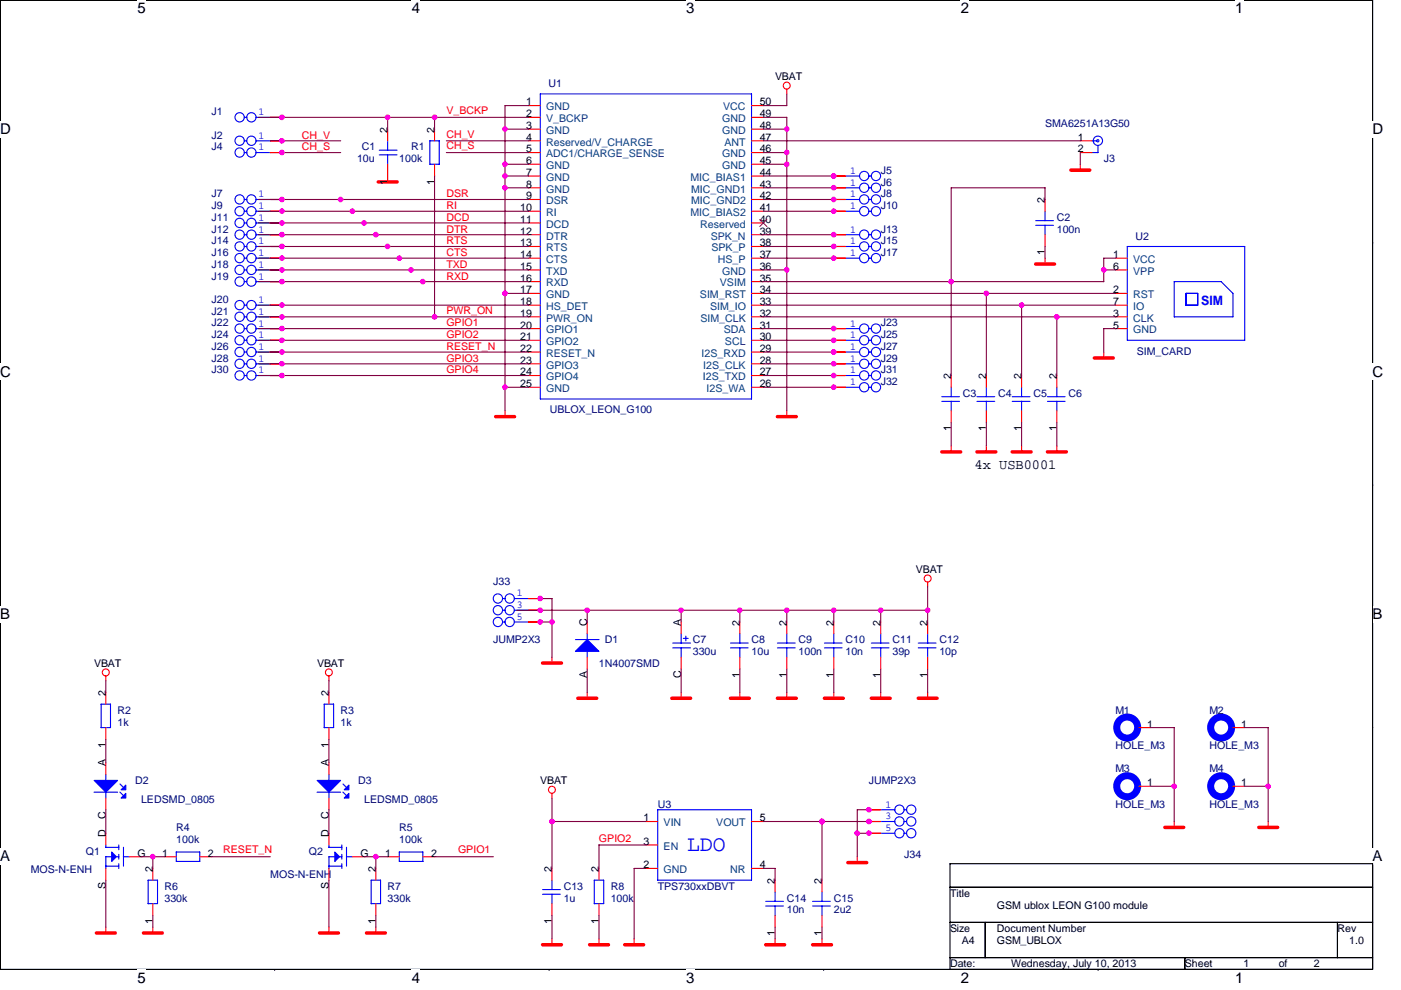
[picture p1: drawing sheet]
<svg xmlns="http://www.w3.org/2000/svg" width="297mm" height="210mm" viewBox="0 0 297 210" stroke-linecap="round" stroke-linejoin="round" font-family="sans-serif">
<defs><g id="words">
<text font-size="4.7" fill="#00f" x="145.7" y="180.5">LDO</text>
<g font-size="3.2">
<text x="29.1" y="2.8">5</text>
<text x="87.3" y="2.8">4</text>
<text x="145.5" y="2.8">3</text>
<text x="203.7" y="2.8">2</text>
<text x="261.9" y="2.8">1</text>
<text x="0" y="28.5">D</text>
<text x="291" y="28.5">D</text>
<text x="0" y="79.9">C</text>
<text x="291" y="79.9">C</text>
<text x="0" y="131.3">B</text>
<text x="291" y="131.3">B</text>
<text x="0" y="182.7">A</text>
<text x="291" y="182.7">A</text>
<text x="29.1" y="208.4">5</text>
<text x="87.3" y="208.4">4</text>
<text x="145.5" y="208.4">3</text>
<text x="203.7" y="208.4">2</text>
<text x="261.9" y="208.4">1</text>
</g>
<text font-size="3" x="206.6" y="99.4">4x USB0001</text>
<text font-size="2.7" fill="#00f" x="254.7" y="64.8">SIM</text>
<g font-size="2.2">
<text x="164.3" y="17">VBAT</text>
<text x="111.6" y="22.4">1</text>
<text x="161.1" y="22.4">50</text>
<text x="82.2" y="28.1" transform="rotate(-90 82.2 28.1)">2</text>
<text x="92.1" y="28.1" transform="rotate(-90 92.1 28.1)">2</text>
<text x="111.6" y="24.9">2</text>
<text x="111.6" y="27.4">3</text>
<text x="111.6" y="29.8">4</text>
<text x="161.1" y="29.8">47</text>
<text x="161.1" y="27.4">48</text>
<text x="161.1" y="24.9">49</text>
<text x="228.6" y="29.8">1</text>
<text x="111.6" y="32.3">5</text>
<text x="111.6" y="34.8">6</text>
<text x="161.1" y="34.8">45</text>
<text x="161.1" y="32.3">46</text>
<text x="228.6" y="32.3">2</text>
<text x="82.2" y="39.2" transform="rotate(-90 82.2 39.2)">1</text>
<text x="92.1" y="39.2" transform="rotate(-90 92.1 39.2)">1</text>
<text x="111.6" y="37.3">7</text>
<text x="111.6" y="39.8">8</text>
<text x="161.1" y="39.8">43</text>
<text x="161.1" y="37.3">44</text>
<text x="110.3" y="44.8">10</text>
<text x="110.3" y="47.3">11</text>
<text x="111.6" y="42.3">9</text>
<text x="161.1" y="47.3">40</text>
<text x="161.1" y="44.8">41</text>
<text x="161.1" y="42.3">42</text>
<text x="221.5" y="43.1" transform="rotate(-90 221.5 43.1)">2</text>
<text x="110.3" y="49.8">12</text>
<text x="110.3" y="52.3">13</text>
<text x="161.1" y="52.3">38</text>
<text x="161.1" y="49.8">39</text>
<text x="110.3" y="54.7">14</text>
<text x="110.3" y="57.2">15</text>
<text x="110.3" y="59.7">16</text>
<text x="161.1" y="59.7">35</text>
<text x="161.1" y="57.2">36</text>
<text x="161.1" y="54.7">37</text>
<text x="221.5" y="54.1" transform="rotate(-90 221.5 54.1)">1</text>
<text x="236" y="54.7">1</text>
<text x="236" y="57.2">6</text>
<text x="110.3" y="62.2">17</text>
<text x="110.3" y="64.7">18</text>
<text x="161.1" y="64.7">33</text>
<text x="161.1" y="62.2">34</text>
<text x="236" y="62.2">2</text>
<text x="236" y="64.7">7</text>
<text x="110.3" y="67.2">19</text>
<text x="110.3" y="69.7">20</text>
<text x="161.1" y="69.7">31</text>
<text x="161.1" y="67.2">32</text>
<text x="236" y="67.2">3</text>
<text x="236" y="69.7">5</text>
<text x="110.3" y="72.2">21</text>
<text x="110.3" y="74.7">22</text>
<text x="110.3" y="77.2">23</text>
<text x="161.1" y="77.2">28</text>
<text x="161.1" y="74.7">29</text>
<text x="161.1" y="72.2">30</text>
<text x="110.3" y="79.6">24</text>
<text x="110.3" y="82.1">25</text>
<text x="161.1" y="82.1">26</text>
<text x="161.1" y="79.6">27</text>
<text x="201.7" y="80.4" transform="rotate(-90 201.7 80.4)">2</text>
<text x="209.1" y="80.4" transform="rotate(-90 209.1 80.4)">2</text>
<text x="216.6" y="80.4" transform="rotate(-90 216.6 80.4)">2</text>
<text x="224" y="80.4" transform="rotate(-90 224 80.4)">2</text>
<text x="201.7" y="91.5" transform="rotate(-90 201.7 91.5)">1</text>
<text x="209.1" y="91.5" transform="rotate(-90 209.1 91.5)">1</text>
<text x="216.6" y="91.5" transform="rotate(-90 216.6 91.5)">1</text>
<text x="224" y="91.5" transform="rotate(-90 224 91.5)">1</text>
<text x="194.2" y="121.5">VBAT</text>
<text x="124.5" y="132.7" transform="rotate(-90 124.5 132.7)">C</text>
<text x="144.4" y="132.7" transform="rotate(-90 144.4 132.7)">A</text>
<text x="156.8" y="132.7" transform="rotate(-90 156.8 132.7)">2</text>
<text x="166.8" y="132.7" transform="rotate(-90 166.8 132.7)">2</text>
<text x="176.8" y="132.7" transform="rotate(-90 176.8 132.7)">2</text>
<text x="186.7" y="132.7" transform="rotate(-90 186.7 132.7)">2</text>
<text x="196.7" y="132.7" transform="rotate(-90 196.7 132.7)">2</text>
<text x="20" y="141.4">VBAT</text>
<text x="67.2" y="141.4">VBAT</text>
<text x="124.5" y="143.7" transform="rotate(-90 124.5 143.7)">A</text>
<text x="144.4" y="143.7" transform="rotate(-90 144.4 143.7)">C</text>
<text x="156.8" y="143.7" transform="rotate(-90 156.8 143.7)">1</text>
<text x="166.8" y="143.7" transform="rotate(-90 166.8 143.7)">1</text>
<text x="176.8" y="143.7" transform="rotate(-90 176.8 143.7)">1</text>
<text x="186.7" y="143.7" transform="rotate(-90 186.7 143.7)">1</text>
<text x="196.7" y="143.7" transform="rotate(-90 196.7 143.7)">1</text>
<text x="22.4" y="147.6" transform="rotate(-90 22.4 147.6)">2</text>
<text x="69.7" y="147.6" transform="rotate(-90 69.7 147.6)">2</text>
<text x="243.2" y="154.3">1</text>
<text x="263.1" y="154.3">1</text>
<text x="22.4" y="158.7" transform="rotate(-90 22.4 158.7)">1</text>
<text x="69.7" y="158.7" transform="rotate(-90 69.7 158.7)">1</text>
<text x="22.4" y="162.6" transform="rotate(-90 22.4 162.6)">A</text>
<text x="69.7" y="162.6" transform="rotate(-90 69.7 162.6)">A</text>
<text x="114.6" y="166.3">VBAT</text>
<text x="243.2" y="166.8">1</text>
<text x="263.1" y="166.8">1</text>
<text x="22.4" y="173.6" transform="rotate(-90 22.4 173.6)">C</text>
<text x="69.7" y="173.6" transform="rotate(-90 69.7 173.6)">C</text>
<text x="22.4" y="177.5" transform="rotate(-90 22.4 177.5)">D</text>
<text x="69.7" y="177.5" transform="rotate(-90 69.7 177.5)">D</text>
<text x="136.5" y="174.2">1</text>
<text x="136.5" y="179.2">3</text>
<text x="161.1" y="174.2">5</text>
<text x="29.2" y="181.7">G</text>
<text x="32.4" y="185" transform="rotate(-90 32.4 185)">2</text>
<text x="34.4" y="181.7">1</text>
<text x="44.1" y="181.7">2</text>
<text x="76.5" y="181.7">G</text>
<text x="79.7" y="185" transform="rotate(-90 79.7 185)">2</text>
<text x="81.7" y="181.7">1</text>
<text x="91.4" y="181.7">2</text>
<text x="117" y="185" transform="rotate(-90 117 185)">2</text>
<text x="127" y="185" transform="rotate(-90 127 185)">2</text>
<text x="136.5" y="184.2">2</text>
<text x="161.1" y="184.2">4</text>
<text x="22.4" y="188.5" transform="rotate(-90 22.4 188.5)">S</text>
<text x="69.7" y="188.5" transform="rotate(-90 69.7 188.5)">S</text>
<text x="164.3" y="187.5" transform="rotate(-90 164.3 187.5)">2</text>
<text x="174.3" y="187.5" transform="rotate(-90 174.3 187.5)">2</text>
<text x="201.4" y="190.2">Title</text>
<text x="32.4" y="196" transform="rotate(-90 32.4 196)">1</text>
<text x="79.7" y="196" transform="rotate(-90 79.7 196)">1</text>
<text x="117" y="196" transform="rotate(-90 117 196)">1</text>
<text x="127" y="196" transform="rotate(-90 127 196)">1</text>
<text x="201.4" y="197.7">Size</text>
<text x="211.4" y="197.7">Document Number</text>
<text x="211.4" y="192.7">GSM ublox LEON G100 module</text>
<text x="283.6" y="197.7">Rev</text>
<text x="164.3" y="198.5" transform="rotate(-90 164.3 198.5)">1</text>
<text x="174.3" y="198.5" transform="rotate(-90 174.3 198.5)">1</text>
<text x="203.9" y="200.2">A4</text>
<text x="211.4" y="200.2">GSM_UBLOX</text>
<text x="286" y="200.2">1.0</text>
<text x="201.4" y="205.1">Date:</text>
<text x="214.4" y="205.1">Wednesday, July 10, 2013</text>
<text x="251.2" y="205.1">Sheet</text>
<text x="263.6" y="205.1">1</text>
<text x="271.1" y="205.1">of</text>
<text x="278.6" y="205.1">2</text>
</g>
<g font-size="2.2" fill="#004080">
<text x="115.8" y="23.4">GND</text>
<text x="153.3" y="23.4">VCC</text>
<text x="115.8" y="25.9">V_BCKP</text>
<text x="115.8" y="28.4">GND</text>
<text x="153.1" y="28.4">GND</text>
<text x="153.1" y="25.9">GND</text>
<text x="115.8" y="30.9">Reserved/V_CHARGE</text>
<text x="115.8" y="33.4">ADC1/CHARGE_SENSE</text>
<text x="115.8" y="35.9">GND</text>
<text x="153.1" y="35.9">GND</text>
<text x="153.1" y="33.4">GND</text>
<text x="153.6" y="30.9">ANT</text>
<text x="115.8" y="38.4">GND</text>
<text x="115.8" y="40.9">GND</text>
<text x="146.4" y="38.4">MIC_BIAS1</text>
<text x="146.5" y="40.9">MIC_GND1</text>
<text x="115.8" y="43.3">DSR</text>
<text x="115.8" y="45.8">RI</text>
<text x="146.4" y="45.8">MIC_BIAS2</text>
<text x="146.5" y="43.3">MIC_GND2</text>
<text x="115.8" y="48.3">DCD</text>
<text x="115.8" y="50.8">DTR</text>
<text x="115.8" y="53.3">RTS</text>
<text x="148.5" y="48.3">Reserved</text>
<text x="150.7" y="50.8">SPK_N</text>
<text x="150.8" y="53.3">SPK_P</text>
<text x="115.8" y="55.8">CTS</text>
<text x="115.8" y="58.3">TXD</text>
<text x="152.2" y="55.8">HS_P</text>
<text x="153.1" y="58.3">GND</text>
<text x="240.3" y="55.8">VCC</text>
<text x="240.3" y="58.3">VPP</text>
<text x="115.8" y="60.7">RXD</text>
<text x="115.8" y="63.2">GND</text>
<text x="115.8" y="65.7">HS_DET</text>
<text x="148.4" y="63.2">SIM_RST</text>
<text x="150.5" y="65.7">SIM_IO</text>
<text x="152.6" y="60.7">VSIM</text>
<text x="240.3" y="63.2">RST</text>
<text x="240.3" y="65.7">IO</text>
<text x="115.8" y="68.2">PWR_ON</text>
<text x="115.8" y="70.7">GPIO1</text>
<text x="148.5" y="68.2">SIM_CLK</text>
<text x="153.5" y="70.7">SDA</text>
<text x="240.3" y="68.2">CLK</text>
<text x="240.3" y="70.7">GND</text>
<text x="115.8" y="73.2">GPIO2</text>
<text x="115.8" y="75.7">RESET_N</text>
<text x="148.7" y="75.7">I2S_RXD</text>
<text x="153.7" y="73.2">SCL</text>
<text x="115.8" y="78.2">GPIO3</text>
<text x="115.8" y="80.7">GPIO4</text>
<text x="115.8" y="83.2">GND</text>
<text x="149" y="80.7">I2S_TXD</text>
<text x="149.1" y="78.2">I2S_CLK</text>
<text x="149.8" y="83.2">I2S_WA</text>
<text x="140.7" y="175.3">VIN</text>
<text x="151.9" y="175.3">VOUT</text>
<text x="140.7" y="185.2">GND</text>
<text x="140.7" y="180.2">EN</text>
<text x="154.8" y="185.2">NR</text>
</g>
<g font-size="2.2" fill="#000080">
<text x="116.3" y="18.5">U1</text>
<text x="44.8" y="24.4">J1</text>
<text x="44.8" y="29.4">J2</text>
<text x="221.6" y="26.9">SMA6251A13G50</text>
<text x="44.8" y="31.9">J4</text>
<text x="75.7" y="34.4">10u</text>
<text x="76.7" y="31.9">C1</text>
<text x="84.7" y="34.4">100k</text>
<text x="87.2" y="31.9">R1</text>
<text x="234" y="34.4">J3</text>
<text x="44.8" y="41.9">J7</text>
<text x="186.7" y="41.9">J8</text>
<text x="186.7" y="36.9">J5</text>
<text x="186.7" y="39.4">J6</text>
<text x="44.8" y="44.3">J9</text>
<text x="44.8" y="46.8">J11</text>
<text x="186.7" y="44.3">J10</text>
<text x="224.1" y="46.8">C2</text>
<text x="44.8" y="49.3">J12</text>
<text x="44.8" y="51.8">J14</text>
<text x="186.7" y="49.3">J13</text>
<text x="186.7" y="51.8">J15</text>
<text x="224.1" y="49.3">100n</text>
<text x="240.7" y="50.8">U2</text>
<text x="44.8" y="54.3">J16</text>
<text x="44.8" y="56.8">J18</text>
<text x="44.8" y="59.3">J19</text>
<text x="186.7" y="54.3">J17</text>
<text x="44.8" y="64.3">J20</text>
<text x="44.8" y="66.8">J21</text>
<text x="44.8" y="69.2">J22</text>
<text x="44.8" y="71.7">J24</text>
<text x="186.7" y="69.2">J23</text>
<text x="186.7" y="71.7">J25</text>
<text x="44.8" y="74.2">J26</text>
<text x="44.8" y="76.7">J28</text>
<text x="186.7" y="74.2">J27</text>
<text x="186.7" y="76.7">J29</text>
<text x="241" y="75.2">SIM_CARD</text>
<text x="44.8" y="79.2">J30</text>
<text x="186.7" y="79.2">J31</text>
<text x="186.7" y="81.7">J32</text>
<text x="116.5" y="87.7">UBLOX_LEON_G100</text>
<text x="204.1" y="84.2">C3</text>
<text x="211.6" y="84.2">C4</text>
<text x="219.1" y="84.2">C5</text>
<text x="226.6" y="84.2">C6</text>
<text x="104.6" y="124">J33</text>
<text x="104.6" y="136.4">JUMP2X3</text>
<text x="128.2" y="136.4">D1</text>
<text x="146.9" y="136.4">C7</text>
<text x="159.3" y="136.4">C8</text>
<text x="169.3" y="136.4">C9</text>
<text x="179.3" y="136.4">C10</text>
<text x="189.2" y="136.4">C11</text>
<text x="199.2" y="136.4">C12</text>
<text x="127" y="141.4">1N4007SMD</text>
<text x="146.9" y="138.9">330u</text>
<text x="159.3" y="138.9">10u</text>
<text x="169.3" y="138.9">100n</text>
<text x="179.3" y="138.9">10n</text>
<text x="189.2" y="138.9">39p</text>
<text x="199.2" y="138.9">10p</text>
<text x="24.9" y="151.4">R2</text>
<text x="24.9" y="153.9">1k</text>
<text x="72.2" y="151.4">R3</text>
<text x="72.2" y="153.9">1k</text>
<text x="236.5" y="151.4">M1</text>
<text x="256.4" y="151.4">M2</text>
<text x="236.5" y="158.9">HOLE_M3</text>
<text x="256.4" y="158.9">HOLE_M3</text>
<text x="28.7" y="166.3">D2</text>
<text x="76" y="166.3">D3</text>
<text x="184.2" y="166.3">JUMP2X3</text>
<text x="236.5" y="163.8">M3</text>
<text x="256.4" y="163.8">M4</text>
<text x="29.9" y="170.3">LEDSMD_0805</text>
<text x="77.2" y="170.3">LEDSMD_0805</text>
<text x="139.4" y="171.3">U3</text>
<text x="236.5" y="171.3">HOLE_M3</text>
<text x="256.4" y="171.3">HOLE_M3</text>
<text x="37.4" y="176.3">R4</text>
<text x="37.4" y="178.8">100k</text>
<text x="84.7" y="176.3">R5</text>
<text x="84.7" y="178.8">100k</text>
<text x="6.5" y="185.2">MOS-N-ENH</text>
<text x="18.2" y="181.3">Q1</text>
<text x="65.5" y="181.3">Q2</text>
<text x="191.7" y="182">J34</text>
<text x="34.9" y="188.7">R6</text>
<text x="34.9" y="191.2">330k</text>
<text x="57.3" y="186.2">MOS-N-ENH</text>
<text x="82.2" y="188.7">R7</text>
<text x="82.2" y="191.2">330k</text>
<text x="119.5" y="188.7">C13</text>
<text x="119.5" y="191.2">1u</text>
<text x="129.5" y="188.7">R8</text>
<text x="129.5" y="191.2">100k</text>
<text x="139.4" y="188.7">TPS730xxDBVT</text>
<text x="166.8" y="191.2">C14</text>
<text x="176.8" y="191.2">C15</text>
<text x="166.8" y="193.7">10n</text>
<text x="176.8" y="193.7">2u2</text>
</g>
<g font-size="2.2" fill="#00f">
<text x="54.8" y="24.4">1</text>
<text x="54.8" y="29.4">1</text>
<text x="54.8" y="31.9">1</text>
<text x="54.8" y="41.9">1</text>
<text x="180.3" y="41.9">1</text>
<text x="180.3" y="36.9">1</text>
<text x="180.3" y="39.4">1</text>
<text x="54.8" y="44.4">1</text>
<text x="54.8" y="46.9">1</text>
<text x="180.3" y="44.4">1</text>
<text x="54.8" y="49.3">1</text>
<text x="54.8" y="51.8">1</text>
<text x="180.3" y="49.3">1</text>
<text x="180.3" y="51.8">1</text>
<text x="54.8" y="54.3">1</text>
<text x="54.8" y="56.8">1</text>
<text x="54.8" y="59.3">1</text>
<text x="180.3" y="54.3">1</text>
<text x="54.8" y="64.3">1</text>
<text x="54.8" y="66.8">1</text>
<text x="54.8" y="69.3">1</text>
<text x="54.8" y="71.8">1</text>
<text x="180.3" y="69.3">1</text>
<text x="180.3" y="71.8">1</text>
<text x="54.8" y="74.2">1</text>
<text x="54.8" y="76.7">1</text>
<text x="180.3" y="74.2">1</text>
<text x="180.3" y="76.7">1</text>
<text x="54.8" y="79.2">1</text>
<text x="180.3" y="79.2">1</text>
<text x="180.3" y="81.7">1</text>
<text x="109.6" y="126.5">1</text>
<text x="109.6" y="129">3</text>
<text x="109.6" y="131.5">5</text>
<text x="187.7" y="171.3">1</text>
<text x="187.7" y="173.8">3</text>
<text x="187.7" y="176.3">5</text>
</g>
<g font-size="2.2" fill="#f00">
<text x="64" y="29.4">CH_V</text>
<text x="94.6" y="29.2">CH_V</text>
<text x="94.6" y="24.2">V_BCKP</text>
<text x="64" y="31.9">CH_S</text>
<text x="94.6" y="31.6">CH_S</text>
<text x="94.6" y="41.9">DSR</text>
<text x="94.6" y="46.8">DCD</text>
<text x="94.6" y="44.3">RI</text>
<text x="94.6" y="49.3">DTR</text>
<text x="94.6" y="51.8">RTS</text>
<text x="94.6" y="54.3">CTS</text>
<text x="94.6" y="59.3">RXD</text>
<text x="94.6" y="56.8">TXD</text>
<text x="94.6" y="66.5">PWR_ON</text>
<text x="94.6" y="69.2">GPIO1</text>
<text x="94.6" y="71.7">GPIO2</text>
<text x="94.6" y="74.2">RESET_N</text>
<text x="94.6" y="76.7">GPIO3</text>
<text x="94.6" y="79.2">GPIO4</text>
<text x="127" y="178.5">GPIO2</text>
<text x="47.3" y="181">RESET_N</text>
<text x="97.1" y="181">GPIO1</text>
</g>
</g></defs>
<path d="M0 0h291v205.6h-291z" fill="none" stroke="#000" stroke-width=".21"/>
<g fill="#fff">
<path d="M29.1 0h1.8v3.5h-1.8z"/>
<path d="M29.1 205.6h1.8v3.5h-1.8z"/>
</g>
<path d="M58.2 0h.1M58.2 205.6h.1" fill="none" stroke="#000" stroke-width=".23"/>
<g fill="#fff">
<path d="M87.3 0h1.8v3.5h-1.8z"/>
<path d="M87.3 205.6h1.8v3.5h-1.8z"/>
</g>
<path d="M116.4 0h.1M116.4 205.6h.1" fill="none" stroke="#000" stroke-width=".23"/>
<g fill="#fff">
<path d="M145.5 0h1.8v3.5h-1.8z"/>
<path d="M145.5 205.6h1.8v3.5h-1.8z"/>
</g>
<path d="M174.6 0h.1M174.6 205.6h.1" fill="none" stroke="#000" stroke-width=".23"/>
<g fill="#fff">
<path d="M203.7 0h1.8v3.5h-1.8z"/>
<path d="M203.7 205.6h1.8v3.5h-1.8z"/>
</g>
<path d="M232.8 0h.1M232.8 205.6h.1" fill="none" stroke="#000" stroke-width=".23"/>
<g fill="#fff">
<path d="M261.9 0h1.7v3.5h-1.7z"/>
<path d="M261.9 205.6h1.7v3.5h-1.7z"/>
<path d="M0 25.7h2.3v3.5h-2.3z"/>
<path d="M291 25.7h2.3v3.5h-2.3z"/>
<path d="M0 77.1h2.3v3.5h-2.3z"/>
<path d="M291 77.1h2.3v3.5h-2.3z"/>
</g>
<path d="M0 51.4h.1M291 51.4h.1" fill="none" stroke="#000" stroke-width=".23"/>
<g fill="#fff">
<path d="M0 128.5h2.1v3.5h-2.1z"/>
<path d="M291 128.5h2.1v3.5h-2.1z"/>
</g>
<path d="M0 102.8h.1M291 102.8h.1" fill="none" stroke="#000" stroke-width=".23"/>
<g fill="#fff">
<path d="M0 179.9h2.2v3.5h-2.2z"/>
<path d="M291 179.9h2.1v3.5h-2.1z"/>
</g>
<path d="M0 154.2h.1M291 154.2h.1M201.4 183.2h89.6v22.4h-89.6zM201.4 188.2h89.6M201.4 195.6h89.6M208.9 195.6v7.5M283.6 195.6v7.5M201.4 203.1h89.6M251.2 203.1v2.5" fill="none" stroke="#000" stroke-width=".23"/>
<g fill="none" stroke="#f00" stroke-width=".23">
<path d="M166.8 18.9v1M57.3 24.9h2.5M57.3 29.9h2.5M57.3 32.4h2.5M82.2 27.4v2.5M82.2 34.8v3.8M92.1 27.4v2.5M92.1 34.8v2.5M112.1 22.4h2.5M112.1 24.9h2.5M112.1 27.4h2.5M112.1 29.9h2.5"/>
<path d="M112.1 32.4h2.5M112.1 34.8h2.5M112.1 37.3h2.5M112.1 39.8h2.5M159.3 22.4h2.5M159.3 24.9h2.5M159.3 27.4h2.5M159.3 29.9h2.5M159.3 32.4h2.5M159.3 34.8h2.5M159.3 37.3h2.5M159.3 39.8h2.5"/>
<path d="M176.8 37.3h2.5M176.8 39.8h2.5M229 34.8v1.3M229 29.9h2.5M229 32.4h2.5M57.3 42.3h2.5M57.3 44.8h2.5M57.3 47.3h2.5M57.3 49.8h2.5M57.3 52.3h2.5M57.3 54.8h2.5M57.3 57.3h2.5"/>
<path d="M57.3 59.7h2.5M112.1 42.3h2.5M112.1 44.8h2.5M112.1 47.3h2.5M112.1 49.8h2.5M112.1 52.3h2.5M112.1 54.8h2.5M112.1 57.3h2.5M112.1 59.7h2.5M159.3 42.3h2.5M159.3 44.8h2.5M159.3 47.3h2.5"/>
<path d="M159.3 49.8h2.5M159.3 52.3h2.5M159.3 54.8h2.5M159.3 57.3h2.5M159.3 59.7h2.5M176.8 42.3h2.5M176.8 44.8h2.5M176.8 49.8h2.5M176.8 52.3h2.5M176.8 54.8h2.5M221.6 42.3v2.5M221.6 49.8v2.5"/>
<path d="M221.6 54.8v1.2M236.5 54.8h2.5M236.5 57.3h2.5M57.3 79.7h2.5M57.3 64.7h2.5M57.3 67.2h2.5M57.3 69.7h2.5M57.3 72.2h2.5M57.3 74.7h2.5M57.3 77.2h2.5M112.1 79.7h2.5M112.1 62.2h2.5"/>
<path d="M112.1 64.7h2.5M112.1 67.2h2.5M112.1 69.7h2.5M112.1 72.2h2.5M112.1 74.7h2.5M112.1 77.2h2.5M159.3 79.7h2.5M159.3 62.2h2.5M159.3 64.7h2.5M159.3 67.2h2.5M159.3 69.7h2.5M159.3 72.2h2.5"/>
<path d="M159.3 74.7h2.5M159.3 77.2h2.5M176.8 79.7h2.5M176.8 69.7h2.5M176.8 72.2h2.5M176.8 74.7h2.5M176.8 77.2h2.5M201.7 79.7v2.4M209.1 79.7v2.4M216.6 79.7v2.4M224.1 79.7v2.4M234 74.7v1.2"/>
<path d="M236.5 62.2h2.5M236.5 64.7h2.5M236.5 67.2h2.5M236.5 69.7h2.5M107.1 87.1v1.3M112.1 82.1h2.5M159.3 82.1h2.5M166.8 87.1v1.3M176.8 82.1h2.5M201.7 87.1v2.5M201.7 94.6v1.3M209.1 87.1v2.5"/>
<path d="M209.1 94.6v1.3M216.6 87.1v2.5M216.6 94.6v1.3M224.1 87.1v2.5M224.1 94.6v1.3M112.1 127h2.5M112.1 129.4h2.5M112.1 131.9h2.5M117 139.4v1.3M124.5 131.9v2.5M124.5 139.4v2.5M144.4 131.9v2.5"/>
<path d="M144.4 139.4v2.5M156.9 131.9v2.5M156.9 139.4v2.5M166.8 131.9v2.5M166.8 139.4v2.5M176.8 131.9v2.5M176.8 139.4v2.5M186.7 131.9v2.5M186.7 139.4v2.5M196.7 123.5v1M196.7 131.9v2.5M196.7 139.4v2.5"/>
<path d="M22.4 143.4v1M22.4 146.9v2.5M22.4 154.3v2.5M69.7 143.4v1M69.7 146.9v2.5M69.7 154.3v2.5M124.5 146.9v1.2M144.4 146.9v1.2M156.9 146.9v1.2M166.8 146.9v1.2M176.8 146.9v1.2M186.7 146.9v1.2"/>
<path d="M196.7 146.9v1.2M241.5 154.3h2.5M261.4 154.3h2.5M22.4 161.8v2.5M22.4 169.3v2.4M22.4 176.7v2.5M69.7 161.8v2.5M69.7 169.3v2.4M69.7 176.7v2.5M117 168.3v1M136.9 174.2h2.5M136.9 179.2h2.5"/>
<path d="M159.3 174.2h2.5M184.2 171.7h2.5M184.2 174.2h2.5M184.2 176.7h2.5M241.5 166.8h2.5M249 174.2v1.3M261.4 166.8h2.5M268.9 174.2v1.3M22.4 184.2v2.5M22.4 196.6v1.3M27.4 181.7h2.5M32.4 184.2v2.5"/>
<path d="M32.4 191.7v2.5M32.4 196.6v1.3M34.9 181.7h2.5M42.4 181.7h2.4M69.7 184.2v2.5M69.7 196.6v1.3M74.7 181.7h2.5M79.7 184.2v2.5M79.7 191.7v2.5M79.7 196.6v1.3M82.2 181.7h2.5M89.7 181.7h2.4"/>
<path d="M117 184.2v2.5M117 191.7v2.5M117 199.1v1.3M127 184.2v2.5M127 191.7v2.5M127 199.1v1.3M134.4 199.1v1.3M136.9 184.2h2.5M159.3 184.2h2.5M164.3 186.7v2.5M164.3 194.2v2.4M164.3 199.1v1.3"/>
<path d="M174.3 186.7v2.5M174.3 194.2v2.4M174.3 199.1v1.3M181.8 181.7v1.3"/>
<circle cx="166.8" cy="18.2" r=".74"/>
<circle cx="196.7" cy="122.7" r=".74"/>
<circle cx="22.4" cy="142.6" r=".74"/>
<circle cx="69.7" cy="142.6" r=".74"/>
<circle cx="117" cy="167.5" r=".74"/>
</g>
<g fill="none" stroke="#f00" stroke-width=".74">
<path d="M80.2 38.6h4M227.1 36.1h4M219.6 56h4M232 75.9h4M105.1 88.4h4M164.8 88.4h4M199.7 95.8h4M207.1 95.8h4M214.6 95.8h4M222.1 95.8h4M115 140.6h4M122.5 148.1h4"/>
<path d="M142.4 148.1h4M154.9 148.1h4M164.8 148.1h4M174.8 148.1h4M184.7 148.1h4M194.7 148.1h4M247 175.5h4M266.9 175.5h4M20.4 197.9h4M30.4 197.9h4M67.8 197.9h4M77.7 197.9h4"/>
<path d="M179.8 183h4M115 200.4h4M125 200.4h4M132.5 200.4h4M162.3 200.4h4M172.3 200.4h4"/>
</g>
<g fill="none" stroke="#00f" stroke-width=".23">
<path d="M114.6 19.9h44.7v64.7h-44.7zM51.8 24.9h.5M51.8 29.9h.5M51.8 32.4h.5M54.3 24.9h3M54.3 29.9h3M54.3 32.4h3M80.4 32.9h3.8M80.4 31.9h3.8M82.2 29.8v2.1M82.2 32.8v2M93.2 34.8h-2.1v-4.9h2.1l-.1 5"/>
<path d="M179.3 37.3h3M179.3 39.8h3M184.2 37.3h.6M184.2 39.8h.6M231.5 29.9h1M232.8 30.9v1.5h-1.3M51.8 42.3h.5M51.8 59.7h.5M51.8 52.3h.5M51.8 44.8h.5M51.8 49.8h.5M51.8 54.8h.5"/>
<path d="M51.8 47.3h.5M51.8 57.3h.5M54.3 42.3h3M54.3 59.7h3M54.3 52.3h3M54.3 44.8h3M54.3 49.8h3M54.3 54.8h3M54.3 47.3h3M54.3 57.3h3M179.3 42.3h3M179.3 52.3h3"/>
<path d="M179.3 44.8h3M179.3 49.8h3M179.3 54.8h3M184.2 42.3h.6M184.2 52.3h.6M184.2 44.8h.6M184.2 49.8h.6M184.2 54.8h.6M219.6 47.8h3.7M219.6 46.8h3.7M221.6 44.8v2M221.6 47.8v2"/>
<path d="M239 52.3h24.9v19.9h-24.9zM258.9 59.7l2.5 2.5v5h-12.4v-7.5h9.9M51.8 79.7h.5M51.8 67.2h.5M51.8 72.2h.5M51.8 69.7h.5M51.8 74.7h.5M51.8 77.2h.5M51.8 64.7h.5M54.3 79.7h3M54.3 67.2h3M54.3 72.2h3"/>
<path d="M54.3 69.7h3M54.3 74.7h3M54.3 77.2h3M54.3 64.7h3M179.3 79.7h3M179.3 72.2h3M179.3 69.7h3M179.3 74.7h3M179.3 77.2h3M184.2 79.7h.6M184.2 72.2h.6M184.2 69.7h.6"/>
<path d="M184.2 74.7h.6M184.2 77.2h.6M251.5 62.2v2.5zM251.5 64.7h2.4zM251.5 62.2h2.4zM251.5 62.2h.1M253.9 62.2v2.5zM179.3 82.1h3M184.2 82.1h.6M199.7 85.1h3.7M199.7 84.1h3.7M201.7 82.1v2"/>
<path d="M201.7 85.1v2M207.1 85.1h3.8M207.1 84.1h3.8M209.1 82.1v2M209.1 85.1v2M214.6 85.1h3.8M214.6 84.1h3.8M216.6 82.1v2M216.6 85.1v2M222.1 85.1h3.7M222.1 84.1h3.7M224.1 82.1v2"/>
<path d="M224.1 85.1v2M106.5 127h.6M106.5 129.4h.6M106.5 131.9h.6M109 127h3.1M109 129.4h3.1M109 131.9h3.1M122 135.7h5M124.5 134.4v1.3M124.5 138.1v1.3M142.6 136.4h3.8M142.6 137.4h3.8"/>
<path d="M144.4 134.4v2M144.4 137.4v2M144.9 135.4h1M145.4 134.9v1M154.9 136.4h3.7M154.9 137.4h3.7M156.9 134.4v2M156.9 137.4v2M164.8 136.4h3.8M164.8 137.4h3.8M166.8 134.4v2M166.8 137.4v2"/>
<path d="M174.8 136.4h3.7M174.8 137.4h3.7M176.8 134.4v2M176.8 137.4v2M184.7 136.4h3.8M184.7 137.4h3.8M186.7 134.4v2M186.7 137.4v2M194.7 136.4h3.8M194.7 137.4h3.8M196.7 134.4v2M196.7 137.4v2"/>
<path d="M23.4 149.3v5h-2v-4.9h2M70.7 149.3v5h-2v-4.9h2M241.2 154.3h.3M261.1 154.3h.3M19.9 168h5M22.4 164.3v1.2M22.4 168v1.3M22.4 179.2v.5h2.8M25.2 179.2v1M25.4 168l.8 .8M25.4 166.3l.8 .7M26.2 179.7v4"/>
<path d="M67.2 168h5M69.7 179.2v.5h2.8M69.7 164.3v1.2M69.7 168v1.3M72.5 179.2v1M72.7 168l.8 .8M72.7 166.3l.8 .7M73.5 179.7v4M139.4 171.7h19.9v15h-19.9zM186.7 171.7h3M186.7 174.2h3M186.7 176.7h3"/>
<path d="M191.7 171.7h.5M191.7 174.2h.5M191.7 176.7h.5M241.2 166.8h.3M261.1 166.8h.3M22.4 183.7h2.8M23.7 181.7h-1.3v2.5M24.7 181.7h.5M25.2 181.2v1M25.2 183.2v1M26.2 181.7h1.2M31.4 186.7h2v5h-2"/>
<path d="M31.4 186.7v5M37.4 180.7h5M37.4 180.7v2h5v-2M69.7 183.7h2.8M71 181.7h-1.3v2.5M72 181.7h.5M72.5 181.2v1M72.5 183.2v1M73.4 181.7h1.3M78.7 186.7h2v5h-2M78.7 186.7v5M84.6 180.7h5.1"/>
<path d="M84.7 180.7v2h5v-2M115 189.7h3.8M115 188.7h3.8M117 186.7v2M117 189.7v2M126 186.7h2v5h-2zM162.3 192.2h3.8M162.3 191.2h3.8M164.3 189.2v2M164.3 192.2v2M172.3 192.2h3.7M172.3 191.2h3.7"/>
<path d="M174.3 189.2v2M174.3 192.2v2"/>
<circle cx="50.8" cy="29.9" r=".99"/>
<circle cx="50.8" cy="24.9" r=".99"/>
<circle cx="50.8" cy="32.4" r=".99"/>
<circle cx="53.3" cy="29.9" r=".99"/>
<circle cx="53.3" cy="32.4" r=".99"/>
<circle cx="53.3" cy="24.9" r=".99"/>
<circle cx="183.2" cy="37.3" r=".99"/>
<circle cx="183.2" cy="39.8" r=".99"/>
<circle cx="185.7" cy="37.3" r=".99"/>
<circle cx="185.7" cy="39.8" r=".99"/>
<circle cx="232.8" cy="29.9" r=".24"/>
<circle cx="232.8" cy="29.9" r=".99"/>
<circle cx="50.8" cy="57.2" r=".99"/>
<circle cx="50.8" cy="59.7" r=".99"/>
<circle cx="50.8" cy="44.8" r=".99"/>
<circle cx="50.8" cy="54.7" r=".99"/>
<circle cx="50.8" cy="52.3" r=".99"/>
<circle cx="50.8" cy="47.3" r=".99"/>
<circle cx="50.8" cy="49.8" r=".99"/>
<circle cx="50.8" cy="42.3" r=".99"/>
<circle cx="53.3" cy="57.2" r=".99"/>
<circle cx="53.3" cy="59.7" r=".99"/>
<circle cx="53.3" cy="44.8" r=".99"/>
<circle cx="53.3" cy="54.7" r=".99"/>
<circle cx="53.3" cy="52.3" r=".99"/>
<circle cx="53.3" cy="49.8" r=".99"/>
<circle cx="53.3" cy="47.3" r=".99"/>
<circle cx="53.3" cy="42.3" r=".99"/>
<circle cx="183.2" cy="44.8" r=".99"/>
<circle cx="183.2" cy="54.7" r=".99"/>
<circle cx="183.2" cy="49.8" r=".99"/>
<circle cx="183.2" cy="52.3" r=".99"/>
<circle cx="183.2" cy="42.3" r=".99"/>
<circle cx="185.7" cy="44.8" r=".99"/>
<circle cx="185.7" cy="54.7" r=".99"/>
<circle cx="185.7" cy="49.8" r=".99"/>
<circle cx="185.7" cy="52.3" r=".99"/>
<circle cx="185.7" cy="42.3" r=".99"/>
<circle cx="50.8" cy="72.2" r=".99"/>
<circle cx="50.8" cy="69.7" r=".99"/>
<circle cx="50.8" cy="67.2" r=".99"/>
<circle cx="50.8" cy="77.2" r=".99"/>
<circle cx="50.8" cy="74.7" r=".99"/>
<circle cx="50.8" cy="64.7" r=".99"/>
<circle cx="50.8" cy="79.6" r=".99"/>
<circle cx="53.3" cy="72.2" r=".99"/>
<circle cx="53.3" cy="67.2" r=".99"/>
<circle cx="53.3" cy="69.7" r=".99"/>
<circle cx="53.3" cy="74.7" r=".99"/>
<circle cx="53.3" cy="77.2" r=".99"/>
<circle cx="53.3" cy="64.7" r=".99"/>
<circle cx="53.3" cy="79.6" r=".99"/>
<circle cx="183.2" cy="72.2" r=".99"/>
<circle cx="183.2" cy="69.7" r=".99"/>
<circle cx="183.2" cy="77.2" r=".99"/>
<circle cx="183.2" cy="74.7" r=".99"/>
<circle cx="183.2" cy="79.6" r=".99"/>
<circle cx="185.7" cy="72.2" r=".99"/>
<circle cx="185.7" cy="69.7" r=".99"/>
<circle cx="185.7" cy="74.7" r=".99"/>
<circle cx="185.7" cy="77.2" r=".99"/>
<circle cx="185.7" cy="79.6" r=".99"/>
<circle cx="183.2" cy="82.1" r=".99"/>
<circle cx="185.7" cy="82.1" r=".99"/>
<circle cx="105.6" cy="129.4" r=".99"/>
<circle cx="105.6" cy="126.9" r=".99"/>
<circle cx="105.6" cy="131.9" r=".99"/>
<circle cx="108.1" cy="129.4" r=".99"/>
<circle cx="108.1" cy="126.9" r=".99"/>
<circle cx="108.1" cy="131.9" r=".99"/>
<circle cx="190.7" cy="176.7" r=".99"/>
<circle cx="190.7" cy="171.7" r=".99"/>
<circle cx="190.7" cy="174.2" r=".99"/>
<circle cx="193.2" cy="171.7" r=".99"/>
<circle cx="193.2" cy="176.7" r=".99"/>
<circle cx="193.2" cy="174.2" r=".99"/>
</g>
<path d="M161.1 46.5l1.5 1.5M162.6 46.5l-1.5 1.5" fill="none" stroke="#804000" stroke-width=".21"/>
<g fill="#00f" stroke="#00f" stroke-width=".23">
<path d="M20 165.5h4.9l-2.5 2.5z" fill-rule="evenodd"/>
<path d="M26.7 166.5v1h-1z" fill-rule="evenodd"/>
<path d="M26.7 168.3v1h-1z" fill-rule="evenodd"/>
<path d="M23.7 180.7l1 1-1 1z" fill-rule="evenodd"/>
<path d="M122 138.2l2.5-2.5 2.5 2.5z" fill-rule="evenodd"/>
<path d="M67.2 165.5h5l-2.5 2.5z" fill-rule="evenodd"/>
<path d="M74 166.5v1h-1z" fill-rule="evenodd"/>
<path d="M73.5 168.8l.5-.5v1h-1z" fill-rule="evenodd"/>
<path d="M71 180.7l1 1-1 1z" fill-rule="evenodd"/>
</g>
<g fill="none" stroke="#00f" stroke-width="1.5">
<circle cx="239" cy="154.3" r="2.23"/>
<circle cx="258.9" cy="154.3" r="2.23"/>
<circle cx="239" cy="166.8" r="2.23"/>
<circle cx="258.9" cy="166.8" r="2.23"/>
</g>
<g fill="none" stroke="#800040" stroke-width=".23">
<path d="M166.8 19.9v2.5M54.8 24.9h57.3M57.3 29.9h14.9M59.8 32.4h12.4M82.2 24.9v2.5M92.1 24.9v2.5M92.1 37.3v29.9M94.6 29.9h17.5M94.6 32.4h17.5M107.1 27.4h5M107.1 37.3h5M107.1 39.8h5"/>
<path d="M107.1 34.8h5M112.1 22.4h-5v64.7M161.8 22.4h5M161.8 27.4h5M161.8 37.3h15M161.8 39.8h15M161.8 24.9h5v62.2M161.8 34.8h5M161.8 29.9h67.3M161.8 32.4h5M221.6 39.8v2.5M221.6 39.8h-19.9v39.9"/>
<path d="M229 32.4v2.5M54.8 57.3h57.3M54.8 54.8h57.3M54.8 44.8h57.3M54.8 49.8h57.3M54.8 52.3h57.3M54.8 59.7h57.3M54.8 42.3h57.3M54.8 47.3h57.3M161.8 57.3h5M161.8 54.8h15M161.8 44.8h15"/>
<path d="M161.8 49.8h15M161.8 52.3h15M161.8 42.3h15M221.6 52.3v2.5M234 57.3h2.5M236.5 54.8h-2.5v5l-72.2-.1M54.8 67.2h57.3M54.8 64.7h57.3M54.8 69.7h57.3M54.8 72.2h57.3M54.8 74.7h57.3M54.8 77.2h57.3"/>
<path d="M54.8 79.7h57.3M107.1 62.2h5M161.8 67.2h74.7M161.8 62.2h74.7M161.8 64.7h74.7M161.8 69.7h15M161.8 72.2h15M161.8 74.7h15M161.8 77.2h15M161.8 79.7h15M209.1 62.2v17.5M216.6 64.7v15"/>
<path d="M224.1 67.2v12.5M236.5 69.7h-2.5v5M107.1 82.1h5M161.8 82.1h15M201.7 89.6v5M209.1 89.6v5M216.6 89.6v5M224.1 89.6v5M109.6 129.4h87.1M114.6 127h2.4v12.4M114.6 131.9h2.4M124.5 129.4v2.6"/>
<path d="M144.4 129.4v2.6M156.9 129.4v2.6M166.8 129.4v2.6M176.8 129.4v2.6M186.7 129.4v2.6M196.7 124.5v7.5M22.4 144.4v2.5M22.4 156.8v5M69.7 144.4v2.5M69.7 156.8v5M124.5 141.9v5M144.4 141.9v5"/>
<path d="M156.9 141.9v5M166.8 141.9v5M176.8 141.9v5M186.7 141.9v5M196.7 141.9v5M244 154.3h5v20M263.9 154.3h5v20M22.4 171.7v5.1M69.7 171.7v5.1M117 169.3v14.9M117 174.2h20M136.9 179.2h-9.9v5"/>
<path d="M161.8 174.2h22.5M174.3 174.2v12.5M181.8 176.7h2.5M184.3 171.7h-2.5v10M244 166.8h5M263.9 166.8h5M22.4 186.7v10M29.9 181.7h5M32.4 181.7v2.5M32.4 194.2v2.5M44.8 181.7h12.5M69.7 186.7v10"/>
<path d="M77.2 181.7h5M79.7 181.7v2.5M79.7 194.2v2.5M92.1 181.7h12.5M117 194.2v5M127 194.2v5M137 184.2h-2.6v15M161.8 184.2h2.6M164.3 184.2v2.5M164.3 196.6v2.6M174.3 196.6v2.6"/>
</g>
<g fill="#f0f" stroke="#f0f" stroke-width=".23">
<circle cx="107.1" cy="62.2" r=".49"/>
<circle cx="107.1" cy="82.1" r=".49"/>
<circle cx="166.8" cy="57.2" r=".49"/>
<circle cx="114.5" cy="126.9" r=".49"/>
<circle cx="114.5" cy="131.9" r=".49"/>
<circle cx="117" cy="131.9" r=".49"/>
<circle cx="114.5" cy="129.4" r=".49"/>
<circle cx="196.7" cy="129.4" r=".49"/>
<circle cx="186.7" cy="129.4" r=".49"/>
<circle cx="176.8" cy="129.4" r=".49"/>
<circle cx="166.8" cy="129.4" r=".49"/>
<circle cx="156.8" cy="129.4" r=".49"/>
<circle cx="144.4" cy="129.4" r=".49"/>
<circle cx="92.1" cy="67.2" r=".49"/>
<circle cx="59.8" cy="67.2" r=".49"/>
<circle cx="166.8" cy="32.3" r=".49"/>
<circle cx="166.8" cy="34.8" r=".49"/>
<circle cx="107.1" cy="37.3" r=".49"/>
<circle cx="92.1" cy="24.9" r=".49"/>
<circle cx="166.8" cy="27.4" r=".49"/>
<circle cx="107.1" cy="27.4" r=".49"/>
<circle cx="107.1" cy="39.8" r=".49"/>
<circle cx="82.2" cy="24.9" r=".49"/>
<circle cx="234" cy="57.2" r=".49"/>
<circle cx="59.8" cy="44.8" r=".49"/>
<circle cx="59.8" cy="49.8" r=".49"/>
<circle cx="59.8" cy="52.3" r=".49"/>
<circle cx="59.8" cy="54.8" r=".49"/>
<circle cx="59.8" cy="57.2" r=".49"/>
<circle cx="59.8" cy="59.7" r=".49"/>
<circle cx="59.8" cy="32.3" r=".49"/>
<circle cx="59.8" cy="64.7" r=".49"/>
<circle cx="59.8" cy="69.7" r=".49"/>
<circle cx="176.8" cy="37.3" r=".49"/>
<circle cx="176.8" cy="39.8" r=".49"/>
<circle cx="176.8" cy="42.3" r=".49"/>
<circle cx="176.8" cy="44.8" r=".49"/>
<circle cx="176.8" cy="49.8" r=".49"/>
<circle cx="176.8" cy="52.3" r=".49"/>
<circle cx="176.8" cy="54.8" r=".49"/>
<circle cx="176.8" cy="72.2" r=".49"/>
<circle cx="176.8" cy="74.7" r=".49"/>
<circle cx="176.8" cy="77.2" r=".49"/>
<circle cx="176.8" cy="79.6" r=".49"/>
<circle cx="176.8" cy="82.1" r=".49"/>
<circle cx="32.4" cy="181.7" r=".49"/>
<circle cx="79.7" cy="181.7" r=".49"/>
<circle cx="224.1" cy="67.2" r=".49"/>
<circle cx="107.1" cy="34.8" r=".49"/>
<circle cx="59.8" cy="24.9" r=".49"/>
<circle cx="59.8" cy="74.7" r=".49"/>
<circle cx="59.8" cy="42.3" r=".49"/>
<circle cx="59.8" cy="47.3" r=".49"/>
<circle cx="59.8" cy="72.2" r=".49"/>
<circle cx="59.8" cy="77.2" r=".49"/>
<circle cx="77.2" cy="47.3" r=".49"/>
<circle cx="84.7" cy="54.8" r=".49"/>
<circle cx="89.6" cy="59.7" r=".49"/>
<circle cx="72.2" cy="42.3" r=".49"/>
<circle cx="74.7" cy="44.8" r=".49"/>
<circle cx="79.7" cy="49.8" r=".49"/>
<circle cx="176.8" cy="69.7" r=".49"/>
<circle cx="201.7" cy="59.7" r=".49"/>
<circle cx="209.1" cy="62.2" r=".49"/>
<circle cx="216.6" cy="64.7" r=".49"/>
<circle cx="59.8" cy="79.6" r=".49"/>
<circle cx="82.2" cy="52.3" r=".49"/>
<circle cx="87.2" cy="57.2" r=".49"/>
<circle cx="59.8" cy="29.9" r=".49"/>
<circle cx="124.5" cy="129.4" r=".49"/>
<circle cx="117" cy="174.2" r=".49"/>
<circle cx="174.3" cy="174.2" r=".5"/>
<circle cx="184.2" cy="174.2" r=".49"/>
<circle cx="184.2" cy="171.7" r=".49"/>
<circle cx="181.7" cy="176.7" r=".49"/>
<circle cx="184.2" cy="176.7" r=".49"/>
<circle cx="268.9" cy="166.8" r=".49"/>
<circle cx="249" cy="166.8" r=".49"/>
</g>
<use href="#words"/>
</svg>
